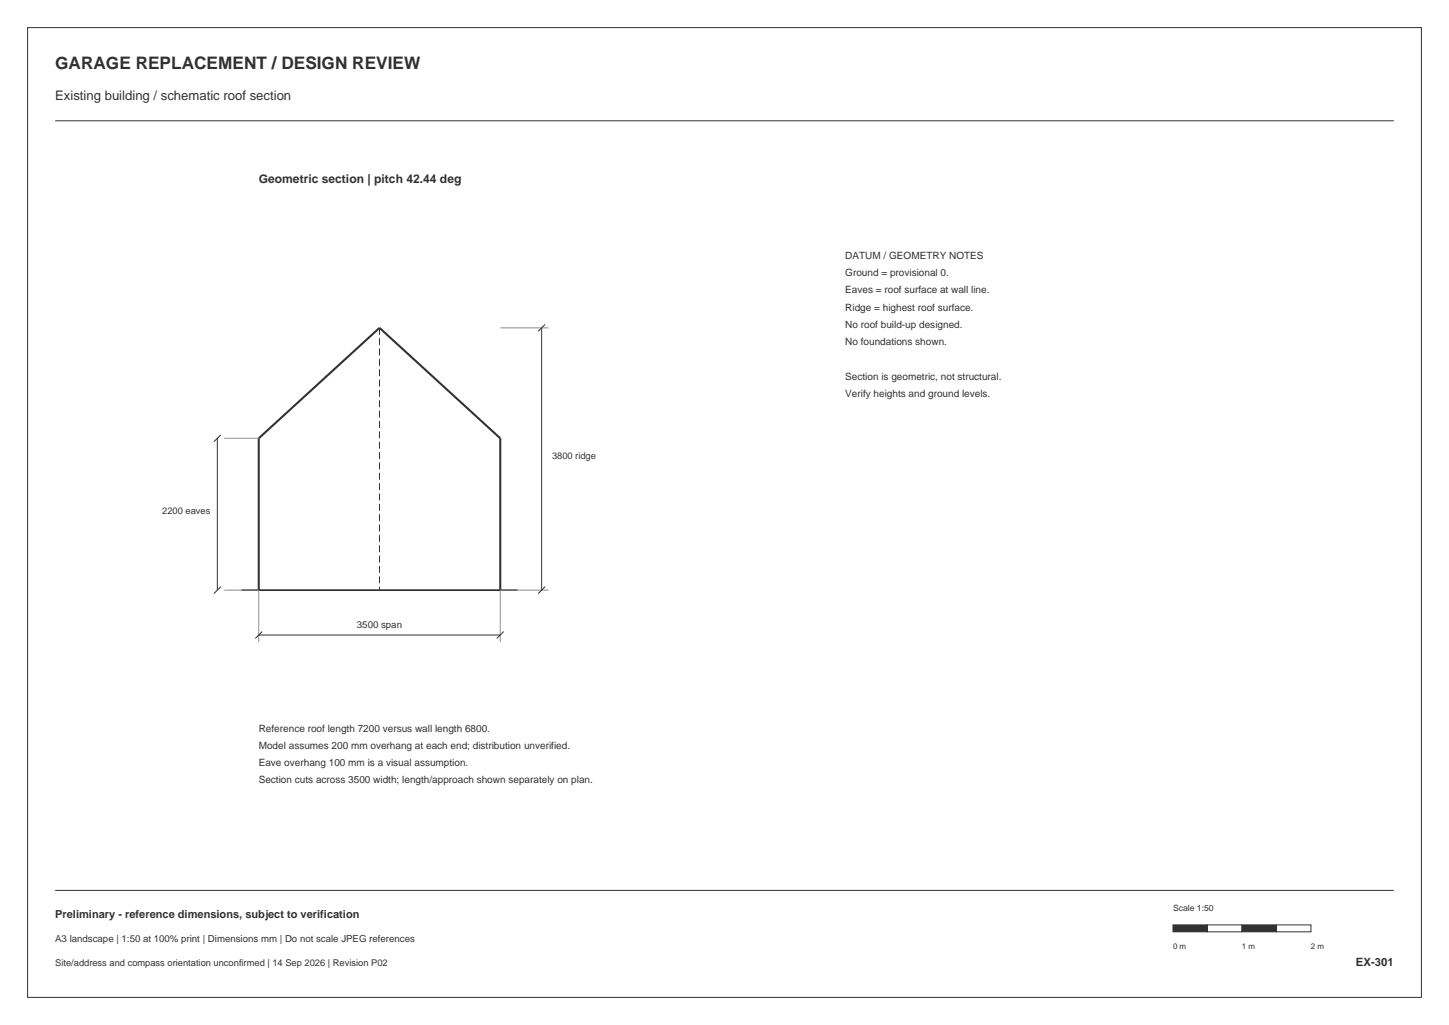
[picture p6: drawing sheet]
<svg xmlns="http://www.w3.org/2000/svg" width="420mm" height="297mm" viewBox="0 0 420 297" stroke-linecap="round" stroke-linejoin="round" font-family="sans-serif">
<defs><g id="words">
<text font-size="5" fill="#26353c" x="16" y="20">GARAGE REPLACEMENT / DESIGN REVIEW</text>
<text font-size="3.8" fill="#26353c" x="16" y="29">Existing building / schematic roof section</text>
<text font-size="3.5" fill="#26353c" x="75" y="53">Geometric section | pitch 42.44 deg</text>
<text font-size="3.3" fill="#26353c" x="393" y="280">EX-301</text>
<text font-size="3.2" fill="#26353c" x="16" y="266">Preliminary - reference dimensions, subject to verification</text>
<g font-size="2.9" fill="#26353c">
<text x="245" y="75">DATUM / GEOMETRY NOTES</text>
<text x="245" y="80">Ground = provisional 0.</text>
<text x="245" y="85">Eaves = roof surface at wall line.</text>
<text x="245" y="90">Ridge = highest roof surface.</text>
<text x="245" y="95">No roof build-up designed.</text>
<text x="245" y="100">No foundations shown.</text>
<text x="245" y="110">Section is geometric, not structural.</text>
<text x="245" y="115">Verify heights and ground levels.</text>
<text x="75" y="212">Reference roof length 7200 versus wall length 6800.</text>
<text x="75" y="217">Model assumes 200 mm overhang at each end; distribution unverified.</text>
<text x="75" y="222">Eave overhang 100 mm is a visual assumption.</text>
<text x="75" y="227">Section cuts across 3500 width; length/approach shown separately on plan.</text>
</g>
<g font-size="2.8" fill="#26353c">
<text x="103.5" y="182">3500 span</text>
<text x="16" y="273">A3 landscape | 1:50 at 100% print | Dimensions mm | Do not scale JPEG references</text>
</g>
<g font-size="2.7" fill="#26353c">
<text x="160" y="133">3800 ridge</text>
<text x="47" y="149">2200 eaves</text>
<text x="16" y="280">Site/address and compass orientation unconfirmed | 14 Sep 2026 | Revision P02</text>
</g>
<text font-size="2.5" fill="#26353c" x="340" y="264">Scale 1:50</text>
<g font-size="2.3" fill="#26353c">
<text x="340" y="275">0 m</text>
<text x="360" y="275">1 m</text>
<text x="380" y="275">2 m</text>
</g>
</g></defs>
<path d="M8 8h404v281h-404zM16 35h388M16 258h388" fill="none" stroke="#26353c" stroke-width=".29"/>
<path d="M340 268h10v2h-10z" fill-rule="evenodd" fill="#26353c" stroke="#26353c" stroke-width=".29"/>
<path d="M350 268h10v2h-10z" fill-rule="evenodd" fill="#fff" stroke="#26353c" stroke-width=".29"/>
<path d="M360 268h10v2h-10z" fill-rule="evenodd" fill="#26353c" stroke="#26353c" stroke-width=".29"/>
<path d="M370 268h10v2h-10z" fill-rule="evenodd" fill="#fff" stroke="#26353c" stroke-width=".29"/>
<path d="M75 171v-44l35-32 35 32v44" fill="none" stroke="#26353c" stroke-width=".6"/>
<path d="M70 171h80" fill="none" stroke="#26353c" stroke-width=".5"/>
<path d="M110 95v76" fill="none" stroke="#26353c" stroke-width=".29" stroke-dasharray="2 1" stroke-linecap="butt"/>
<path d="M145 95h14M65 127h10M65 171h10v15M159 171h-14v15" fill="none" stroke="#879399" stroke-width=".29"/>
<path d="M158 94l-2 2M64 126l-2 2M64 170l-2 2M158 170l-2 2M76 183l-2 2M146 183l-2 2" fill="none" stroke="#26353c" stroke-width=".3"/>
<path d="M157 95v76M63 127v44M75 184h70" fill="none" stroke="#26353c" stroke-width=".29"/>
<use href="#words"/>
</svg>
